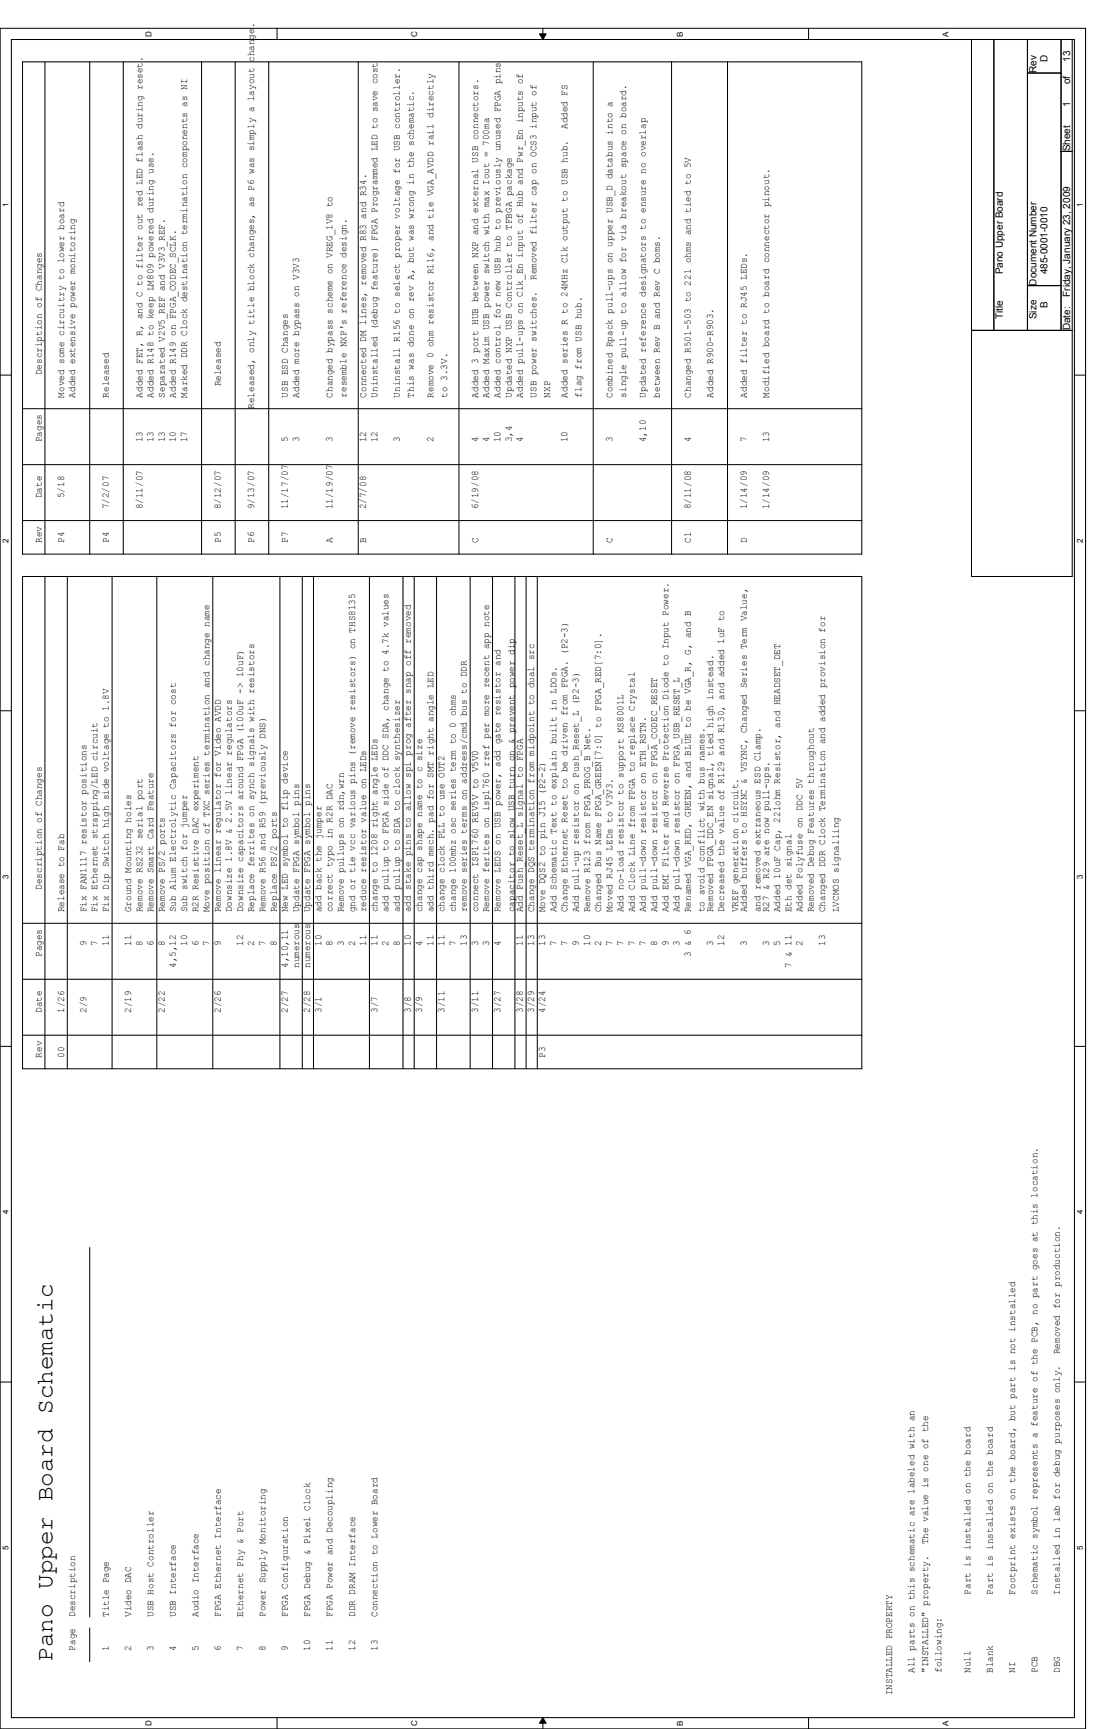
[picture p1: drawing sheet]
<svg xmlns="http://www.w3.org/2000/svg" width="279mm" height="432mm" viewBox="0 0 279 432" stroke-linecap="round" stroke-linejoin="round" font-family="sans-serif">
<defs><g id="words">
<text font-size="5.9" x="13.1" y="415" transform="rotate(-90 13.1 415)">Pano Upper Board Schematic</text>
<g font-size="2.5">
<text x="261.6" y="15.5" transform="rotate(-90 261.6 15.5)">D</text>
<text x="267.2" y="15.5" transform="rotate(-90 267.2 15.5)">13</text>
<text x="258.8" y="18.2" transform="rotate(-90 258.8 18.2)">Rev</text>
<text x="267.2" y="21" transform="rotate(-90 267.2 21)">of</text>
<text x="267.2" y="26.6" transform="rotate(-90 267.2 26.6)">1</text>
<text x="141.7" y="32.2" transform="rotate(-90 141.7 32.2)">Added FS</text>
<text x="267.2" y="37.8" transform="rotate(-90 267.2 37.8)">Sheet</text>
<text x="133.9" y="69.9" transform="rotate(-90 133.9 69.9)">Removed filter cap on OCS3 input of</text>
<text x="250.4" y="68.5" transform="rotate(-90 250.4 68.5)">Pano Upper Board</text>
<text x="258.8" y="71.3" transform="rotate(-90 258.8 71.3)">Document Number</text>
<text x="261.6" y="68.5" transform="rotate(-90 261.6 68.5)">485-0001-0010</text>
<text x="261.6" y="76.9" transform="rotate(-90 261.6 76.9)">B</text>
<text x="267.2" y="74.1" transform="rotate(-90 267.2 74.1)">Friday, January 23, 2009</text>
<text x="250.4" y="79.7" transform="rotate(-90 250.4 79.7)">Title</text>
<text x="258.8" y="79.7" transform="rotate(-90 258.8 79.7)">Size</text>
<text x="267.2" y="82.5" transform="rotate(-90 267.2 82.5)">Date:</text>
<text x="10.4" y="93.7" transform="rotate(-90 10.4 93.7)">Description of Changes</text>
<text x="16" y="99.3" transform="rotate(-90 16 99.3)">Moved some circuitry to lower board</text>
<text x="18.8" y="99.3" transform="rotate(-90 18.8 99.3)">Added extensive power monitoring</text>
<text x="27.2" y="99.3" transform="rotate(-90 27.2 99.3)">Released</text>
<text x="35.6" y="99.3" transform="rotate(-90 35.6 99.3)">Added FET, R, and C to filter out red LED flash during reset.</text>
<text x="38.4" y="99.3" transform="rotate(-90 38.4 99.3)">Added R148 to keep LM809 powered during use.</text>
<text x="41.1" y="99.3" transform="rotate(-90 41.1 99.3)">Separated V2V5_REF and V3V3_REF.</text>
<text x="43.9" y="99.3" transform="rotate(-90 43.9 99.3)">Added R149 on FPGA_CODEC_SCLK.</text>
<text x="46.7" y="99.3" transform="rotate(-90 46.7 99.3)">Marked DDR Clock destination termination components as NI</text>
<text x="55.1" y="96.5" transform="rotate(-90 55.1 96.5)">Released</text>
<text x="71.9" y="99.3" transform="rotate(-90 71.9 99.3)">USB ESD Changes</text>
<text x="74.7" y="99.3" transform="rotate(-90 74.7 99.3)">Added more bypass on V3V3</text>
<text x="83.1" y="99.3" transform="rotate(-90 83.1 99.3)">Changed bypass scheme on VREG_1V8 to</text>
<text x="86.5" y="99.3" transform="rotate(-90 86.5 99.3)">resemble NXP's reference design.</text>
<text x="91.4" y="99.3" transform="rotate(-90 91.4 99.3)">Connected DM lines, removed R83 and R34.</text>
<text x="94.2" y="99.3" transform="rotate(-90 94.2 99.3)">Uninstalled (debug feature) FPGA Programmed LED to save cost</text>
<text x="99.8" y="99.3" transform="rotate(-90 99.8 99.3)">Uninstall R156 to select proper voltage for USB controller.</text>
<text x="103.3" y="99.3" transform="rotate(-90 103.3 99.3)">This was done on rev A, but was wrong in the schematic.</text>
<text x="108.2" y="99.3" transform="rotate(-90 108.2 99.3)">Remove 0 ohm resistor R116, and tie VGA_AVDD rail directly</text>
<text x="111.7" y="99.3" transform="rotate(-90 111.7 99.3)">to 3.3V.</text>
<text x="119.4" y="99.3" transform="rotate(-90 119.4 99.3)">Added 3 port HUB between NXP and external USB connectors.</text>
<text x="122.2" y="99.3" transform="rotate(-90 122.2 99.3)">Added Maxim USB power switch with max Iout = 700ma</text>
<text x="125" y="99.3" transform="rotate(-90 125 99.3)">Added control for new USB hub to previously unused FPGA pins</text>
<text x="127.8" y="99.3" transform="rotate(-90 127.8 99.3)">Updated NXP USB Controller to TFBGA package</text>
<text x="130.6" y="99.3" transform="rotate(-90 130.6 99.3)">Added pull-ups on Clk_En input of Hub and Pwr_En inputs of</text>
<text x="133.9" y="99.3" transform="rotate(-90 133.9 99.3)">USB power switches.</text>
<text x="137.3" y="99.3" transform="rotate(-90 137.3 99.3)">NXP</text>
<text x="141.7" y="99.3" transform="rotate(-90 141.7 99.3)">Added series R to 24MHz Clk output to USB hub.</text>
<text x="145.2" y="99.3" transform="rotate(-90 145.2 99.3)">flag from USB hub.</text>
<text x="152.9" y="99.3" transform="rotate(-90 152.9 99.3)">Combined Rpack pull-ups on upper USB_D databus into a</text>
<text x="156.4" y="99.3" transform="rotate(-90 156.4 99.3)">single pull-up to allow for via breakout space on board.</text>
<text x="161.3" y="99.3" transform="rotate(-90 161.3 99.3)">Updated reference designators to ensure no overlap</text>
<text x="164.8" y="99.3" transform="rotate(-90 164.8 99.3)">between Rev B and Rev C boms.</text>
<text x="172.5" y="99.3" transform="rotate(-90 172.5 99.3)">Changed R501-503 to 221 ohms and tied to 5V</text>
<text x="178.1" y="99.3" transform="rotate(-90 178.1 99.3)">Added R900-R903.</text>
<text x="186.4" y="99.3" transform="rotate(-90 186.4 99.3)">Added filter to RJ45 LEDs.</text>
<text x="192" y="99.3" transform="rotate(-90 192 99.3)">Modified board to board connector pinout.</text>
<text x="63.5" y="102.1" transform="rotate(-90 63.5 102.1)">Released, only title block changes, as P6 was simply a layout change.</text>
<text x="10.4" y="110.4" transform="rotate(-90 10.4 110.4)">Pages</text>
<text x="35.6" y="110.4" transform="rotate(-90 35.6 110.4)">13</text>
<text x="38.4" y="110.4" transform="rotate(-90 38.4 110.4)">13</text>
<text x="41.1" y="110.4" transform="rotate(-90 41.1 110.4)">13</text>
<text x="43.9" y="110.4" transform="rotate(-90 43.9 110.4)">10</text>
<text x="46.7" y="110.4" transform="rotate(-90 46.7 110.4)">17</text>
<text x="71.9" y="110.4" transform="rotate(-90 71.9 110.4)">5</text>
<text x="74.7" y="110.4" transform="rotate(-90 74.7 110.4)">3</text>
<text x="83.1" y="110.4" transform="rotate(-90 83.1 110.4)">3</text>
<text x="91.4" y="110.4" transform="rotate(-90 91.4 110.4)">12</text>
<text x="94.2" y="110.4" transform="rotate(-90 94.2 110.4)">12</text>
<text x="99.8" y="110.4" transform="rotate(-90 99.8 110.4)">3</text>
<text x="108.2" y="110.4" transform="rotate(-90 108.2 110.4)">2</text>
<text x="119.4" y="110.4" transform="rotate(-90 119.4 110.4)">4</text>
<text x="122.2" y="110.4" transform="rotate(-90 122.2 110.4)">4</text>
<text x="125" y="110.4" transform="rotate(-90 125 110.4)">10</text>
<text x="127.8" y="110.4" transform="rotate(-90 127.8 110.4)">3,4</text>
<text x="130.6" y="110.4" transform="rotate(-90 130.6 110.4)">4</text>
<text x="141.7" y="110.4" transform="rotate(-90 141.7 110.4)">10</text>
<text x="152.9" y="110.4" transform="rotate(-90 152.9 110.4)">3</text>
<text x="161.3" y="110.4" transform="rotate(-90 161.3 110.4)">4,10</text>
<text x="172.5" y="110.5" transform="rotate(-90 172.5 110.5)">4</text>
<text x="186.4" y="110.4" transform="rotate(-90 186.4 110.4)">7</text>
<text x="192" y="110.4" transform="rotate(-90 192 110.4)">13</text>
<text x="10.4" y="124.4" transform="rotate(-90 10.4 124.4)">Date</text>
<text x="16" y="124.4" transform="rotate(-90 16 124.4)">5/18</text>
<text x="27.2" y="127.2" transform="rotate(-90 27.2 127.2)">7/2/07</text>
<text x="35.6" y="127.2" transform="rotate(-90 35.6 127.2)">8/11/07</text>
<text x="55.1" y="127.2" transform="rotate(-90 55.1 127.2)">8/12/07</text>
<text x="63.5" y="127.2" transform="rotate(-90 63.5 127.2)">9/13/07</text>
<text x="71.9" y="127.2" transform="rotate(-90 71.9 127.2)">11/17/07</text>
<text x="83.1" y="127.2" transform="rotate(-90 83.1 127.2)">11/19/07</text>
<text x="91.4" y="127.2" transform="rotate(-90 91.4 127.2)">2/7/08</text>
<text x="119.4" y="127.2" transform="rotate(-90 119.4 127.2)">6/19/08</text>
<text x="172.5" y="127.2" transform="rotate(-90 172.5 127.2)">8/11/08</text>
<text x="186.4" y="127.2" transform="rotate(-90 186.4 127.2)">1/14/09</text>
<text x="192" y="127.2" transform="rotate(-90 192 127.2)">1/14/09</text>
<text x="10.4" y="135.6" transform="rotate(-90 10.4 135.6)">Rev</text>
<text x="16" y="135.6" transform="rotate(-90 16 135.6)">P4</text>
<text x="27.2" y="135.6" transform="rotate(-90 27.2 135.6)">P4</text>
<text x="55.1" y="135.6" transform="rotate(-90 55.1 135.6)">P5</text>
<text x="63.5" y="135.6" transform="rotate(-90 63.5 135.6)">P6</text>
<text x="71.9" y="135.6" transform="rotate(-90 71.9 135.6)">P7</text>
<text x="83.1" y="135.6" transform="rotate(-90 83.1 135.6)">A</text>
<text x="91.4" y="135.6" transform="rotate(-90 91.4 135.6)">B</text>
<text x="119.4" y="135.6" transform="rotate(-90 119.4 135.6)">C</text>
<text x="152.9" y="135.6" transform="rotate(-90 152.9 135.6)">C</text>
<text x="172.5" y="135.6" transform="rotate(-90 172.5 135.6)">C1</text>
<text x="186.4" y="135.6" transform="rotate(-90 186.4 135.6)">D</text>
<text x="10.4" y="222.2" transform="rotate(-90 10.4 222.2)">Description of Changes</text>
<text x="16" y="227.8" transform="rotate(-90 16 227.8)">Release to Fab</text>
<text x="21.6" y="227.8" transform="rotate(-90 21.6 227.8)">Fix FAN1117 resistor positions</text>
<text x="24.4" y="227.8" transform="rotate(-90 24.4 227.8)">Fix Ethernet strapping/LED circuit</text>
<text x="27.2" y="227.8" transform="rotate(-90 27.2 227.8)">Fix Dip Switch high side voltage to 1.8V</text>
<text x="32.8" y="227.8" transform="rotate(-90 32.8 227.8)">Ground Mounting holes</text>
<text x="35.6" y="227.8" transform="rotate(-90 35.6 227.8)">Remove RS232 serial port</text>
<text x="38.4" y="227.8" transform="rotate(-90 38.4 227.8)">Remove Smart Card Feature</text>
<text x="41.1" y="227.8" transform="rotate(-90 41.1 227.8)">Remove PS/2 ports</text>
<text x="43.9" y="227.8" transform="rotate(-90 43.9 227.8)">Sub Alum Electrolytic Capacitors for cost</text>
<text x="46.7" y="227.8" transform="rotate(-90 46.7 227.8)">Sub switch for jumper</text>
<text x="49.5" y="227.8" transform="rotate(-90 49.5 227.8)">R2R Resistive DAC experiment</text>
<text x="52.3" y="227.8" transform="rotate(-90 52.3 227.8)">Move position of TXC series termination and change name</text>
<text x="55.1" y="227.8" transform="rotate(-90 55.1 227.8)">Remove linear regulator for Video AVDD</text>
<text x="57.9" y="227.8" transform="rotate(-90 57.9 227.8)">Downsize 1.8V &amp; 2.5V linear regulators</text>
<text x="60.7" y="227.8" transform="rotate(-90 60.7 227.8)">Downsize capacitors around FPGA (100uF -&gt; 10uF)</text>
<text x="63.5" y="227.8" transform="rotate(-90 63.5 227.8)">Replace ferrites on synch signals with resistors</text>
<text x="66.3" y="227.8" transform="rotate(-90 66.3 227.8)">Remove R56 and R59 (previously DNS)</text>
<text x="69.1" y="227.8" transform="rotate(-90 69.1 227.8)">Replace PS/2 ports</text>
<text x="71.9" y="227.8" transform="rotate(-90 71.9 227.8)">New LED symbol to flip device</text>
<text x="74.7" y="227.8" transform="rotate(-90 74.7 227.8)">Update FPGA symbol pins</text>
<text x="77.5" y="227.8" transform="rotate(-90 77.5 227.8)">Update FPGA symbol pins</text>
<text x="80.3" y="227.8" transform="rotate(-90 80.3 227.8)">add back the jumper</text>
<text x="83.1" y="227.8" transform="rotate(-90 83.1 227.8)">correct typo in R2R DAC</text>
<text x="85.9" y="227.8" transform="rotate(-90 85.9 227.8)">Remove pullups on rdn,wrn</text>
<text x="88.6" y="227.8" transform="rotate(-90 88.6 227.8)">gnd or tie vcc various pins (remove resistors) on THS8135</text>
<text x="91.4" y="227.8" transform="rotate(-90 91.4 227.8)">reduce resistor value on LEDs</text>
<text x="94.2" y="227.8" transform="rotate(-90 94.2 227.8)">change to 1208 right angle LEDs</text>
<text x="97" y="227.8" transform="rotate(-90 97 227.8)">add pullup to FPGA side of DDC SDA, change to 4.7k values</text>
<text x="99.8" y="227.8" transform="rotate(-90 99.8 227.8)">add pullup to SDA to clock synthesizer</text>
<text x="102.6" y="227.8" transform="rotate(-90 102.6 227.8)">add stake pins to allow spi prog after snap off removed</text>
<text x="105.4" y="227.8" transform="rotate(-90 105.4 227.8)">change cap shape name to c size</text>
<text x="108.2" y="227.8" transform="rotate(-90 108.2 227.8)">add third mech. pad for SMT right angle LED</text>
<text x="111" y="227.8" transform="rotate(-90 111 227.8)">change clock PLL to use OUT2</text>
<text x="113.8" y="227.8" transform="rotate(-90 113.8 227.8)">change 100mhz osc series term to 0 ohms</text>
<text x="116.6" y="227.8" transform="rotate(-90 116.6 227.8)">remove series terms on address/cmd bus to DDR</text>
<text x="119.4" y="227.8" transform="rotate(-90 119.4 227.8)">connect ISP1760 REV5V to V5V0</text>
<text x="122.2" y="227.8" transform="rotate(-90 122.2 227.8)">Remove ferites on isp1760 rref per more recent app note</text>
<text x="125" y="227.8" transform="rotate(-90 125 227.8)">Remove LEDS on USB power, add gate resistor and</text>
<text x="128.4" y="227.8" transform="rotate(-90 128.4 227.8)">capacitor to slow USB turn on &amp; prevent power dip</text>
<text x="130.6" y="227.8" transform="rotate(-90 130.6 227.8)">Add Push_Reset_L signal to FPGA</text>
<text x="133.3" y="227.8" transform="rotate(-90 133.3 227.8)">Change DQS termination from midpoint to dual src</text>
<text x="136.1" y="227.8" transform="rotate(-90 136.1 227.8)">Move DQS2 to pin J15 (P2-2)</text>
<text x="138.9" y="227.8" transform="rotate(-90 138.9 227.8)">Add Schematic Text to explain built in LDOs.</text>
<text x="141.7" y="227.8" transform="rotate(-90 141.7 227.8)">Change Ethernet Reset to be driven from FPGA. (P2-3)</text>
<text x="144.5" y="227.8" transform="rotate(-90 144.5 227.8)">Add pull-up resistor on Push_Reset_L (P2-3)</text>
<text x="147.3" y="227.8" transform="rotate(-90 147.3 227.8)">Remove R123 from FPGA_PROG_B Net.</text>
<text x="150.1" y="227.8" transform="rotate(-90 150.1 227.8)">Changed Bus Name FPGA_GREEN[7:0] to FPGA_RED[7:0].</text>
<text x="152.9" y="227.8" transform="rotate(-90 152.9 227.8)">Moved RJ45 LEDs to V3V3.</text>
<text x="155.7" y="227.8" transform="rotate(-90 155.7 227.8)">Add no-load resistor to support KS8001L</text>
<text x="158.5" y="227.8" transform="rotate(-90 158.5 227.8)">Add Clock Line from FPGA to replace Crystal</text>
<text x="161.3" y="227.8" transform="rotate(-90 161.3 227.8)">Add pull-down resistor on ETH_RSTN.</text>
<text x="164.1" y="227.8" transform="rotate(-90 164.1 227.8)">Add pull-down resistor on FPGA_CODEC_RESET</text>
<text x="166.9" y="227.8" transform="rotate(-90 166.9 227.8)">Add EMI Filter and Reverse Protection Diode to Input Power.</text>
<text x="169.7" y="227.8" transform="rotate(-90 169.7 227.8)">Add pull-down resistor on FPGA_USB_RESET_L</text>
<text x="172.5" y="227.8" transform="rotate(-90 172.5 227.8)">Renamed VGA_RED, GREEN, and BLUE to be VGA_R, G, and B</text>
<text x="175.9" y="227.8" transform="rotate(-90 175.9 227.8)">to avoid conflict with bus names.</text>
<text x="178.1" y="227.8" transform="rotate(-90 178.1 227.8)">Removed FPGA_DDC_EN signal, tied high instead.</text>
<text x="180.8" y="227.8" transform="rotate(-90 180.8 227.8)">Decreased the value of R129 and R130, and added 1uF to</text>
<text x="184.3" y="227.8" transform="rotate(-90 184.3 227.8)">VREF generation circuit.</text>
<text x="186.4" y="227.8" transform="rotate(-90 186.4 227.8)">Added buffers to HSYNC &amp; VSYNC, Changed Series Term Value,</text>
<text x="189.9" y="227.8" transform="rotate(-90 189.9 227.8)">and removed extraneous ESD Clamp.</text>
<text x="192" y="227.8" transform="rotate(-90 192 227.8)">R27 &amp; R29 are now pull-ups.</text>
<text x="194.8" y="227.8" transform="rotate(-90 194.8 227.8)">Added 10uF Cap, 221ohm Resistor, and HEADSET_DET</text>
<text x="197.6" y="227.8" transform="rotate(-90 197.6 227.8)">Eth det signal</text>
<text x="200.4" y="227.8" transform="rotate(-90 200.4 227.8)">Added Polyfuse on DDC 5V</text>
<text x="203.2" y="227.8" transform="rotate(-90 203.2 227.8)">Removed Debug Features throughout</text>
<text x="206" y="227.8" transform="rotate(-90 206 227.8)">Changed DDR Clock Termination and added provision for</text>
<text x="209.5" y="227.8" transform="rotate(-90 209.5 227.8)">LVCMOS signalling</text>
<text x="10.4" y="239" transform="rotate(-90 10.4 239)">Pages</text>
<text x="21.6" y="236.2" transform="rotate(-90 21.6 236.2)">9</text>
<text x="24.4" y="236.2" transform="rotate(-90 24.4 236.2)">7</text>
<text x="27.2" y="236.2" transform="rotate(-90 27.2 236.2)">11</text>
<text x="32.8" y="236.2" transform="rotate(-90 32.8 236.2)">11</text>
<text x="35.6" y="236.2" transform="rotate(-90 35.6 236.2)">8</text>
<text x="38.4" y="236.2" transform="rotate(-90 38.4 236.2)">6</text>
<text x="41.1" y="236.2" transform="rotate(-90 41.1 236.2)">8</text>
<text x="46.7" y="236.2" transform="rotate(-90 46.7 236.2)">10</text>
<text x="49.5" y="236.2" transform="rotate(-90 49.5 236.2)">6</text>
<text x="52.3" y="236.2" transform="rotate(-90 52.3 236.2)">7</text>
<text x="55.1" y="236.2" transform="rotate(-90 55.1 236.2)">9</text>
<text x="60.7" y="236.2" transform="rotate(-90 60.7 236.2)">12</text>
<text x="63.5" y="236.2" transform="rotate(-90 63.5 236.2)">2</text>
<text x="66.3" y="236.2" transform="rotate(-90 66.3 236.2)">7</text>
<text x="69.1" y="236.2" transform="rotate(-90 69.1 236.2)">8</text>
<text x="80.3" y="236.2" transform="rotate(-90 80.3 236.2)">10</text>
<text x="83.1" y="236.2" transform="rotate(-90 83.1 236.2)">8</text>
<text x="85.9" y="236.2" transform="rotate(-90 85.9 236.2)">3</text>
<text x="88.6" y="236.2" transform="rotate(-90 88.6 236.2)">2</text>
<text x="91.4" y="236.2" transform="rotate(-90 91.4 236.2)">11</text>
<text x="94.2" y="236.2" transform="rotate(-90 94.2 236.2)">11</text>
<text x="97" y="236.2" transform="rotate(-90 97 236.2)">2</text>
<text x="99.8" y="236.2" transform="rotate(-90 99.8 236.2)">8</text>
<text x="102.6" y="236.2" transform="rotate(-90 102.6 236.2)">10</text>
<text x="105.4" y="236.2" transform="rotate(-90 105.4 236.2)">4</text>
<text x="108.2" y="236.2" transform="rotate(-90 108.2 236.2)">11</text>
<text x="111" y="236.2" transform="rotate(-90 111 236.2)">11</text>
<text x="113.8" y="236.2" transform="rotate(-90 113.8 236.2)">7</text>
<text x="116.6" y="236.2" transform="rotate(-90 116.6 236.2)">13</text>
<text x="119.4" y="236.2" transform="rotate(-90 119.4 236.2)">3</text>
<text x="122.2" y="236.2" transform="rotate(-90 122.2 236.2)">3</text>
<text x="125" y="236.2" transform="rotate(-90 125 236.2)">4</text>
<text x="130.6" y="236.2" transform="rotate(-90 130.6 236.2)">11</text>
<text x="133.3" y="236.2" transform="rotate(-90 133.3 236.2)">13</text>
<text x="136.1" y="236.2" transform="rotate(-90 136.1 236.2)">13</text>
<text x="138.9" y="236.2" transform="rotate(-90 138.9 236.2)">7</text>
<text x="141.7" y="236.2" transform="rotate(-90 141.7 236.2)">7</text>
<text x="144.5" y="236.2" transform="rotate(-90 144.5 236.2)">9</text>
<text x="147.3" y="236.2" transform="rotate(-90 147.3 236.2)">10</text>
<text x="150.1" y="236.2" transform="rotate(-90 150.1 236.2)">2</text>
<text x="152.9" y="236.2" transform="rotate(-90 152.9 236.2)">7</text>
<text x="155.7" y="236.2" transform="rotate(-90 155.7 236.2)">7</text>
<text x="158.5" y="236.2" transform="rotate(-90 158.5 236.2)">7</text>
<text x="161.3" y="236.2" transform="rotate(-90 161.3 236.2)">7</text>
<text x="164.1" y="236.2" transform="rotate(-90 164.1 236.2)">8</text>
<text x="166.9" y="236.2" transform="rotate(-90 166.9 236.2)">9</text>
<text x="169.7" y="236.2" transform="rotate(-90 169.7 236.2)">3</text>
<text x="172.5" y="239" transform="rotate(-90 172.5 239)">3 &amp; 6</text>
<text x="178.1" y="236.2" transform="rotate(-90 178.1 236.2)">3</text>
<text x="180.8" y="236.2" transform="rotate(-90 180.8 236.2)">12</text>
<text x="186.4" y="236.2" transform="rotate(-90 186.4 236.2)">3</text>
<text x="192" y="236.2" transform="rotate(-90 192 236.2)">3</text>
<text x="194.8" y="236.2" transform="rotate(-90 194.8 236.2)">5</text>
<text x="200.4" y="236.2" transform="rotate(-90 200.4 236.2)">2</text>
<text x="206" y="236.2" transform="rotate(-90 206 236.2)">13</text>
<text x="43.9" y="241.8" transform="rotate(-90 43.9 241.8)">4,5,12</text>
<text x="71.9" y="241.8" transform="rotate(-90 71.9 241.8)">4,10,11</text>
<text x="74.7" y="241.8" transform="rotate(-90 74.7 241.8)">numerous</text>
<text x="77.5" y="241.8" transform="rotate(-90 77.5 241.8)">numerous</text>
<text x="197.6" y="241.8" transform="rotate(-90 197.6 241.8)">7 &amp; 11</text>
<text x="10.4" y="252.9" transform="rotate(-90 10.4 252.9)">Date</text>
<text x="16" y="252.9" transform="rotate(-90 16 252.9)">1/26</text>
<text x="21.6" y="252.9" transform="rotate(-90 21.6 252.9)">2/9</text>
<text x="32.8" y="252.9" transform="rotate(-90 32.8 252.9)">2/19</text>
<text x="41.1" y="252.9" transform="rotate(-90 41.1 252.9)">2/22</text>
<text x="55.1" y="252.9" transform="rotate(-90 55.1 252.9)">2/26</text>
<text x="71.9" y="252.9" transform="rotate(-90 71.9 252.9)">2/27</text>
<text x="77.5" y="252.9" transform="rotate(-90 77.5 252.9)">2/28</text>
<text x="80.3" y="252.9" transform="rotate(-90 80.3 252.9)">3/1</text>
<text x="94.2" y="252.9" transform="rotate(-90 94.2 252.9)">3/7</text>
<text x="102.6" y="252.9" transform="rotate(-90 102.6 252.9)">3/8</text>
<text x="105.4" y="252.9" transform="rotate(-90 105.4 252.9)">3/9</text>
<text x="111" y="252.9" transform="rotate(-90 111 252.9)">3/11</text>
<text x="119.4" y="252.9" transform="rotate(-90 119.4 252.9)">3/11</text>
<text x="125" y="252.9" transform="rotate(-90 125 252.9)">3/27</text>
<text x="130.6" y="252.9" transform="rotate(-90 130.6 252.9)">3/28</text>
<text x="133.3" y="252.9" transform="rotate(-90 133.3 252.9)">3/29</text>
<text x="136.1" y="252.9" transform="rotate(-90 136.1 252.9)">4/24</text>
<text x="10.4" y="264.1" transform="rotate(-90 10.4 264.1)">Rev</text>
<text x="16" y="264.1" transform="rotate(-90 16 264.1)">00</text>
<text x="136.1" y="264.1" transform="rotate(-90 136.1 264.1)">P3</text>
<text x="264.7" y="338.2" transform="rotate(-90 264.7 338.2)">Removed for production.</text>
<text x="231.7" y="385.7" transform="rotate(-90 231.7 385.7)">The value is one of the</text>
<text x="242.3" y="398.2" transform="rotate(-90 242.3 398.2)">Part is installed on the board</text>
<text x="247.9" y="398.2" transform="rotate(-90 247.9 398.2)">Part is installed on the board</text>
<text x="253.5" y="398.2" transform="rotate(-90 253.5 398.2)">Footprint exists on the board, but part is not installed</text>
<text x="259.1" y="398.2" transform="rotate(-90 259.1 398.2)">Schematic symbol represents a feature of the PCB, no part goes at this location.</text>
<text x="264.7" y="398.2" transform="rotate(-90 264.7 398.2)">Installed in lab for debug purposes only.</text>
<text x="18.8" y="403.8" transform="rotate(-90 18.8 403.8)">Description</text>
<text x="27.2" y="403.8" transform="rotate(-90 27.2 403.8)">Title Page</text>
<text x="32.8" y="403.8" transform="rotate(-90 32.8 403.8)">Video DAC</text>
<text x="38.4" y="403.8" transform="rotate(-90 38.4 403.8)">USB Host Controller</text>
<text x="43.9" y="403.8" transform="rotate(-90 43.9 403.8)">USB Interface</text>
<text x="49.5" y="403.8" transform="rotate(-90 49.5 403.8)">Audio Interface</text>
<text x="55.1" y="403.8" transform="rotate(-90 55.1 403.8)">FPGA Ethernet Interface</text>
<text x="60.7" y="403.8" transform="rotate(-90 60.7 403.8)">Ethernet Phy &amp; Port</text>
<text x="66.3" y="403.8" transform="rotate(-90 66.3 403.8)">Power Supply Monitoring</text>
<text x="71.9" y="403.8" transform="rotate(-90 71.9 403.8)">FPGA Configuration</text>
<text x="77.5" y="403.8" transform="rotate(-90 77.5 403.8)">FPGA Debug &amp; Pixel Clock</text>
<text x="83.1" y="403.8" transform="rotate(-90 83.1 403.8)">FPGA Power and Decoupling</text>
<text x="88.6" y="403.8" transform="rotate(-90 88.6 403.8)">DDR DRAM Interface</text>
<text x="94.2" y="403.8" transform="rotate(-90 94.2 403.8)">Connection to Lower Board</text>
<text x="18.8" y="412.2" transform="rotate(-90 18.8 412.2)">Page</text>
<text x="27.2" y="412.2" transform="rotate(-90 27.2 412.2)">1</text>
<text x="32.8" y="412.2" transform="rotate(-90 32.8 412.2)">2</text>
<text x="38.4" y="412.2" transform="rotate(-90 38.4 412.2)">3</text>
<text x="43.9" y="412.2" transform="rotate(-90 43.9 412.2)">4</text>
<text x="49.5" y="412.2" transform="rotate(-90 49.5 412.2)">5</text>
<text x="55.1" y="412.2" transform="rotate(-90 55.1 412.2)">6</text>
<text x="60.7" y="412.2" transform="rotate(-90 60.7 412.2)">7</text>
<text x="66.3" y="412.2" transform="rotate(-90 66.3 412.2)">8</text>
<text x="71.9" y="412.2" transform="rotate(-90 71.9 412.2)">9</text>
<text x="77.5" y="412.2" transform="rotate(-90 77.5 412.2)">10</text>
<text x="83.1" y="412.2" transform="rotate(-90 83.1 412.2)">11</text>
<text x="88.6" y="412.2" transform="rotate(-90 88.6 412.2)">12</text>
<text x="94.2" y="412.2" transform="rotate(-90 94.2 412.2)">13</text>
<text x="228.3" y="417.8" transform="rotate(-90 228.3 417.8)">All parts on this schematic are labeled with an</text>
<text x="231.7" y="417.8" transform="rotate(-90 231.7 417.8)">&quot;INSTALLED&quot; property.</text>
<text x="235.1" y="417.8" transform="rotate(-90 235.1 417.8)">following:</text>
<text x="242.3" y="417.8" transform="rotate(-90 242.3 417.8)">Null</text>
<text x="247.9" y="417.8" transform="rotate(-90 247.9 417.8)">Blank</text>
<text x="253.5" y="417.8" transform="rotate(-90 253.5 417.8)">NI</text>
<text x="259.1" y="417.8" transform="rotate(-90 259.1 417.8)">PCB</text>
<text x="264.7" y="417.8" transform="rotate(-90 264.7 417.8)">DBG</text>
<text x="222.8" y="423.4" transform="rotate(-90 222.8 423.4)">INSTALLED PROPERTY</text>
</g>
<g font-size="2">
<text x="37.8" y="9.1" transform="rotate(-90 37.8 9.1)">D</text>
<text x="104.1" y="9.1" transform="rotate(-90 104.1 9.1)">C</text>
<text x="170.5" y="9.1" transform="rotate(-90 170.5 9.1)">B</text>
<text x="236.9" y="9.1" transform="rotate(-90 236.9 9.1)">A</text>
<text x="2.2" y="51.8" transform="rotate(-90 2.2 51.8)">1</text>
<text x="270.4" y="51.8" transform="rotate(-90 270.4 51.8)">1</text>
<text x="2.2" y="135.6" transform="rotate(-90 2.2 135.6)">2</text>
<text x="270.4" y="135.6" transform="rotate(-90 270.4 135.6)">2</text>
<text x="2.2" y="219.4" transform="rotate(-90 2.2 219.4)">3</text>
<text x="270.4" y="219.4" transform="rotate(-90 270.4 219.4)">3</text>
<text x="2.2" y="303.2" transform="rotate(-90 2.2 303.2)">4</text>
<text x="270.4" y="303.2" transform="rotate(-90 270.4 303.2)">4</text>
<text x="2.2" y="387.1" transform="rotate(-90 2.2 387.1)">5</text>
<text x="270.4" y="387.1" transform="rotate(-90 270.4 387.1)">5</text>
<text x="37.8" y="431" transform="rotate(-90 37.8 431)">D</text>
<text x="104.1" y="431" transform="rotate(-90 104.1 431)">C</text>
<text x="170.5" y="431" transform="rotate(-90 170.5 431)">B</text>
<text x="236.9" y="431" transform="rotate(-90 236.9 431)">A</text>
</g>
</g></defs>
<path d="M0 7.1h271.1v424.7h-271.1zM2.8 9.9h265.5v419.1h-265.5z" fill="none" stroke="#000" stroke-width=".25"/>
<g fill="#fff">
<path d="M.3 386h2.3v1.1h-2.3z"/>
<path d="M268.6 386h2.2v1.1h-2.2z"/>
</g>
<path d="M0 345.1h2.8M268.3 345.1h2.8" fill="none" stroke="#000" stroke-width=".25"/>
<g fill="#fff">
<path d="M.3 302.1h2.3v1.1h-2.3z"/>
<path d="M268.6 302.1h2.2v1.1h-2.2z"/>
</g>
<path d="M0 261.3h2.8M268.3 261.3h2.8" fill="none" stroke="#000" stroke-width=".25"/>
<g fill="#fff">
<path d="M.3 218.3h2.3v1.1h-2.3z"/>
<path d="M268.6 218.3h2.2v1.1h-2.2z"/>
</g>
<path d="M0 177.5h2.8M268.3 177.5h2.8" fill="none" stroke="#000" stroke-width=".25"/>
<g fill="#fff">
<path d="M.3 134.5h2.3v1.1h-2.3z"/>
<path d="M268.6 134.5h2.2v1.1h-2.2z"/>
</g>
<path d="M0 93.7h2.8M268.3 93.7h2.8" fill="none" stroke="#000" stroke-width=".25"/>
<g fill="#fff">
<path d="M.3 50.7h2.3v1.1h-2.3z"/>
<path d="M268.6 50.7h2.2v1.1h-2.2z"/>
<path d="M36 429.6h2.2v1.4h-2.2z"/>
<path d="M36 7.7h2.2v1.4h-2.2z"/>
<path d="M102.3 429.6h2.3v1.4h-2.3z"/>
<path d="M102.3 7.7h2.3v1.4h-2.3z"/>
</g>
<path d="M69.2 7.1v2.8M69.2 429v2.8" fill="none" stroke="#000" stroke-width=".25"/>
<g fill="#fff">
<path d="M168.7 429.7h2.2v1.3h-2.2z"/>
<path d="M168.7 7.8h2.2v1.3h-2.2z"/>
</g>
<path d="M134.7 8.5h1.7l-.8 1.4zM135.6 7.1v2.8M135.6 429l.8 1.4h-1.7zM135.6 429v2.8" fill="none" stroke="#000" stroke-width=".25"/>
<path d="M134.7 8.5h1.7l-.8 1.4zM135.6 429l.8 1.4h-1.7z" fill="#000"/>
<g fill="#fff">
<path d="M235 429.7h2.3v1.3h-2.3z"/>
<path d="M235 7.8h2.3v1.3h-2.3z"/>
</g>
<g fill="none" stroke="#000" stroke-width=".25">
<path d="M5.6 15.5h209.6v122.9h-209.6zM11.2 15.5v122.9M22.4 15.4v123M30.8 15.4v123M50.3 15.4v123M58.7 15.4v123M67.1 15.4v123M89.5 15.4v123M114.6 15.4v123M148.1 15.4v123M167.7 15.4v123M181.7 15.4v123"/>
<path d="M201.9 7.1v2.8M242.6 9.9h25.1v134.1h-25.1zM248.2 9.9v72.6M256.5 9.9v72.6M256.5 18.2h8.4M264.9 9.9v72.6M264.9 37.8h2.8M256.5 71.3h8.4M242.6 82.5h25.1M5.6 116h209.6M5.6 102.1h209.6M5.6 130h209.6"/>
<path d="M5.6 144h209.6v122.9h-209.6zM11.2 144v123M16.8 143.9v123M28 143.9v123M39.2 143.9v123M53.1 143.9v123M69.9 143.9v123M75.5 143.9v123M78.3 143.9v123M92.2 143.9v123M100.6 143.9v123M103.4 143.9v123"/>
<path d="M109 143.9v123M117.4 143.9v123M123 143.9v123M128.6 143.9v123M131.4 143.9v123M134.2 143.9v123M5.6 230.6h209.6M5.6 258.5h209.6M5.6 244.6h209.6M22.4 311.6v92.2M22.4 406.6v8.4M201.9 429v2.8"/>
</g>
<use href="#words"/>
</svg>
